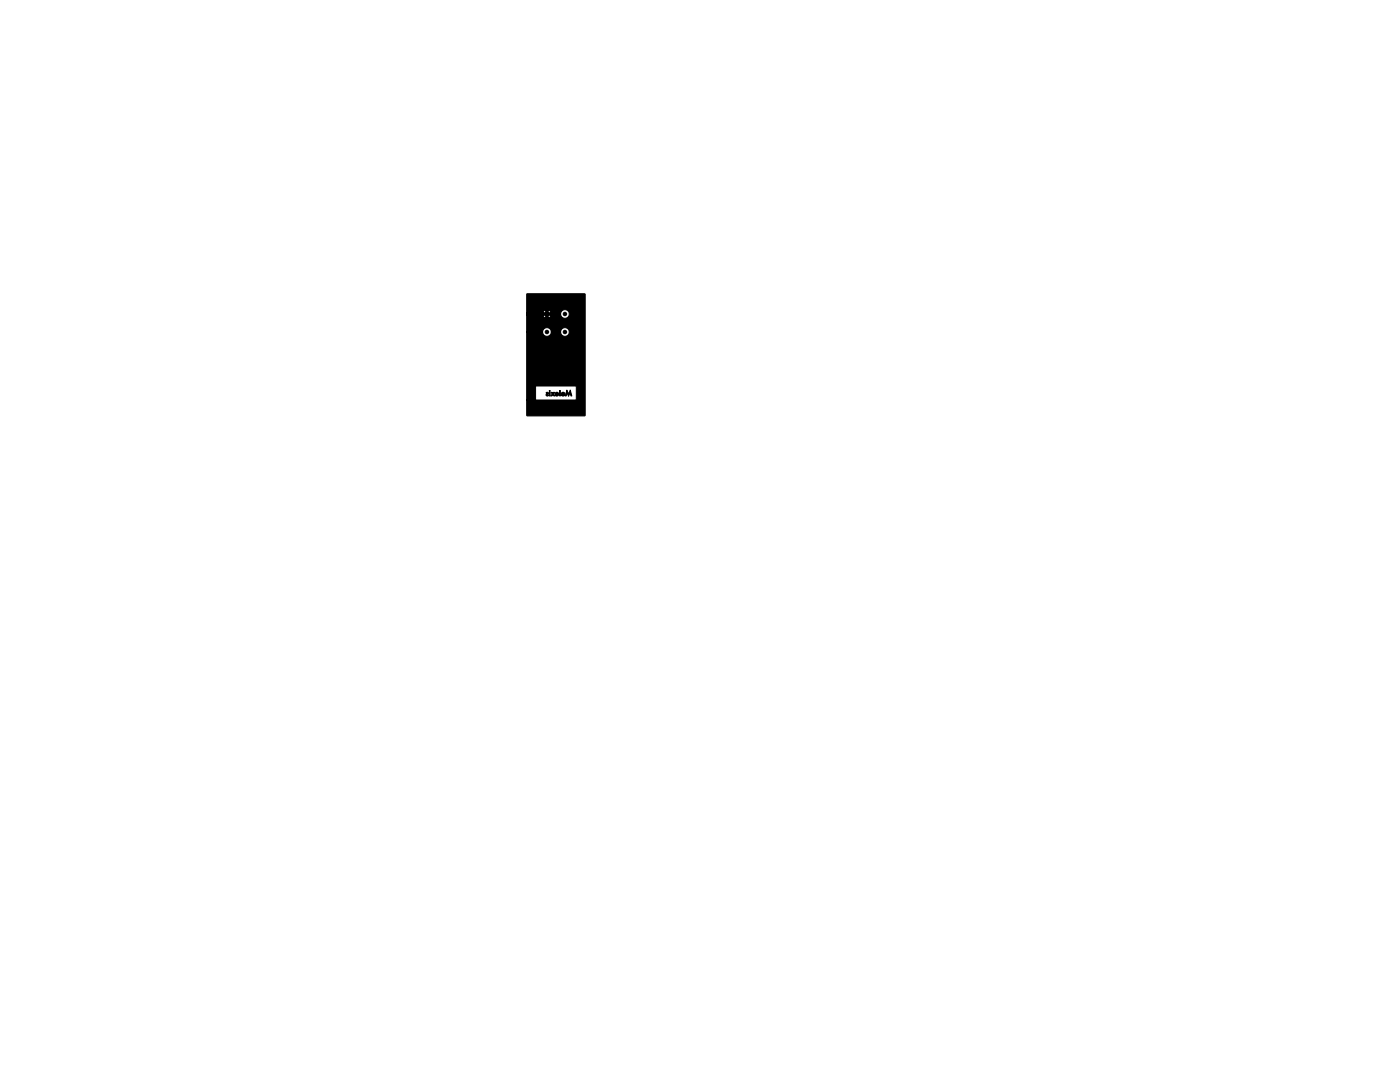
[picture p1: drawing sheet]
<svg xmlns="http://www.w3.org/2000/svg" width="279mm" height="216mm" viewBox="0 0 279 216" stroke-linecap="round" stroke-linejoin="round" font-family="sans-serif">
<g fill="#000" stroke="#000" stroke-width=".2">
<path d="M105.1 58.7h11.7l-.1 24.3-11.6-.1v-3.1h9.9v-2.8h-8.1v2.8h-1.8v-13.6h3.2a.86 .86 0 0 0 .9 .9 .86 .86 0 0 0 .8-.9h1.9a.86 .86 0 0 0 1.2 .8 .86 .86 0 0 0 .2-1.4 .86 .86 0 0 0-1.4 .5v.1h-1.9a.86 .86 0 0 0-.8-.8 .86 .86 0 0 0-.9 .8h-3.2v-3.3h3.2l.4 .5 .7 .1 .6-.6h-.6v.6h-.5v-.6h-3.8v-.2h6.8a.86 .86 0 0 0 1.2 .7 .86 .86 0 0 0 .2-1.4 .86 .86 0 0 0-1.4 .5v.2h-6.8v-.3h4.9l-.6-.6v.6h-.5v-.6l-.6 .6h-3.2zM109 78.4l.2-.1a.26 .26 0 0 1 .2 .3 .26 .26 0 0 1-.3 .2l.4 .1a.28 .28 0 0 1-.4 .1 .28 .28 0 0 1-.1-.3 .28 .28 0 0 1 .3-.2zM109.6 77.9h.2v.2h-.2zM109.6 78.3h.2v.7h-.2zM110 78.3l.3 .2 .2-.2h.2a.38 .38 0 0 0-.2 .4 .38 .38 0 0 0 .2 .3h-.2l-.2-.2-.2 .2h-.2l.3-.4zM110.9 78.4a.37 .37 0 0 1 .5-.1 .37 .37 0 0 1 0 .6 .37 .37 0 0 1-.6-.1l.4 .1 .1-.2h-.5v-.2h.5l-.1-.1-.4 .1zM111.7 77.9h.1v1.1h-.1zM112.1 78.4a.38 .38 0 0 1 .6 0 .38 .38 0 0 1-.1 .5 .38 .38 0 0 1-.5-.1l.3 .1 .2-.2h-.6v-.2h.6l-.2-.1-.4 .1zM113.1 77.8l.4 .8 .3-.8 .3 1.2h-.2l-.1-.6-.3 .7-.3-.7-.2 .6h-.2z"/>
<circle cx="109.2" cy="62.7" r=".35"/>
<circle cx="109.2" cy="66.2" r=".35"/>
<circle cx="112.7" cy="62.7" r=".35"/>
<circle cx="112.7" cy="66.2" r=".35"/>
</g>
</svg>
